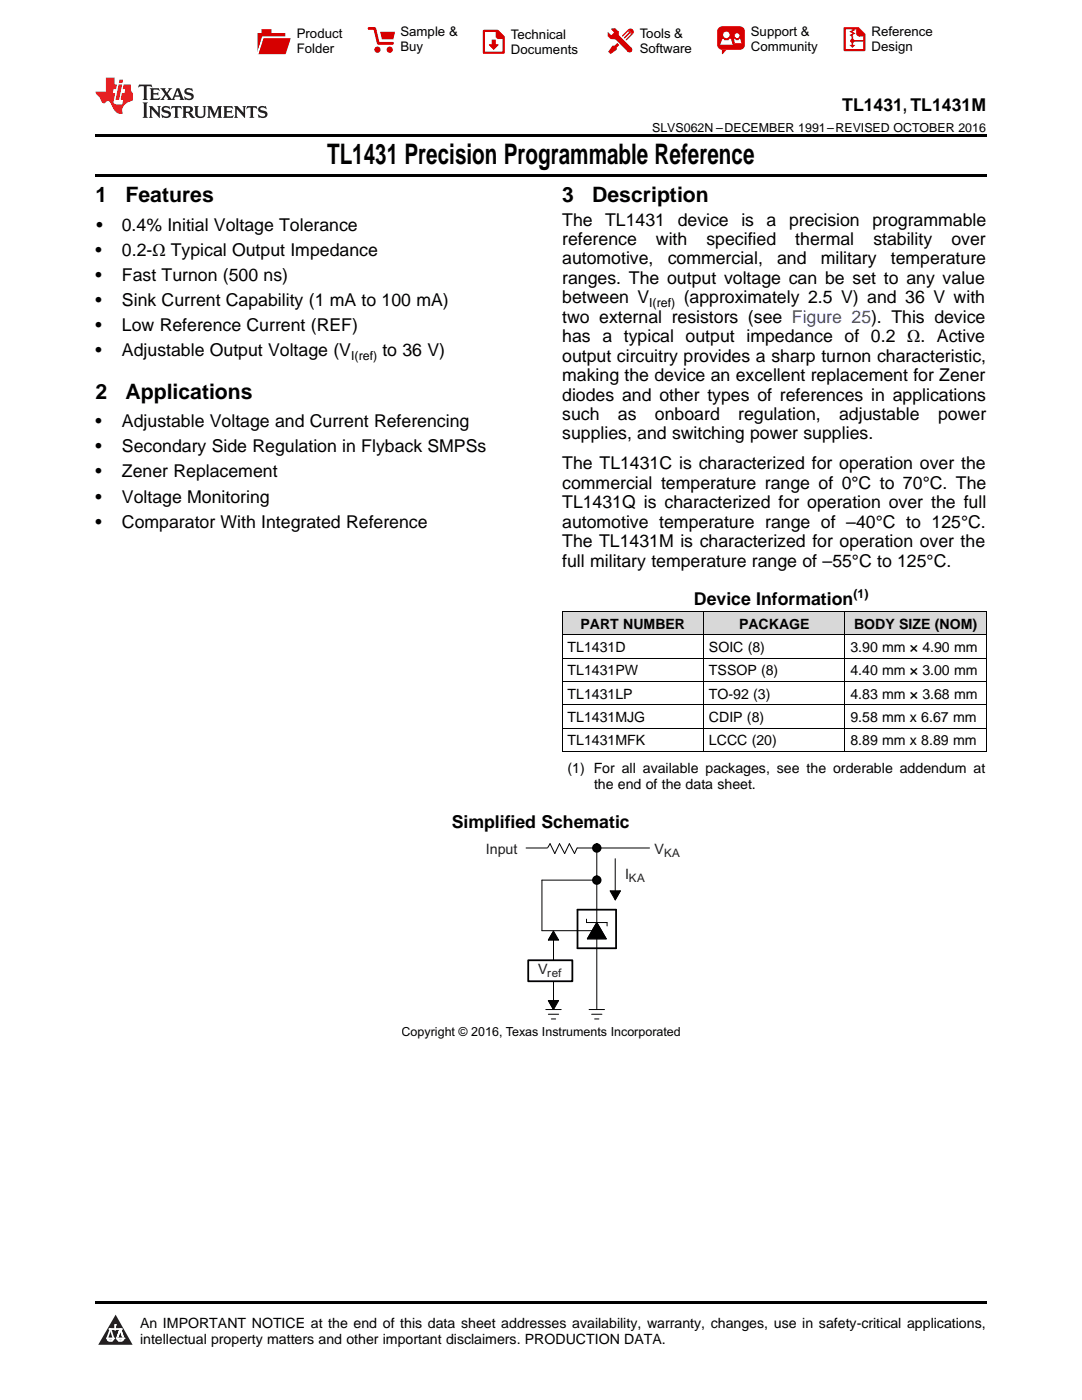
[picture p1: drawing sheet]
<svg xmlns="http://www.w3.org/2000/svg" width="216mm" height="279mm" viewBox="0 0 216 279" stroke-linecap="round" stroke-linejoin="round" font-family="sans-serif">
<defs><g id="words">
<text font-size="5.6" x="65.3" y="32.8">TL1431 Precision Programmable Reference</text>
<g font-size="4.2">
<text x="19" y="40.4">1</text>
<text x="25" y="40.4">Features</text>
<text x="112.2" y="40.4">3</text>
<text x="118.2" y="40.4">Description</text>
<text x="19" y="79.6">2</text>
<text x="25" y="79.6">Applications</text>
</g>
<g font-size="3.5">
<text x="168.1" y="22.2">TL1431, TL1431M</text>
<text x="19.2" y="46.1">•</text>
<text x="24.3" y="46.1">0.4% Initial Voltage Tolerance</text>
<text x="112.2" y="45">The</text>
<text x="120.8" y="45">TL1431</text>
<text x="135.2" y="45">device</text>
<text x="147.9" y="45">is</text>
<text x="153" y="45">a</text>
<text x="157.4" y="45">precision</text>
<text x="174.1" y="45">programmable</text>
<text x="19" y="51.1">•</text>
<text x="24.3" y="51.1">0.2-Ω Typical Output Impedance</text>
<text x="112.2" y="48.9">reference</text>
<text x="112.2" y="52.8">automotive,</text>
<text x="130.9" y="48.9">with</text>
<text x="133.2" y="52.8">commercial,</text>
<text x="141" y="48.9">specified</text>
<text x="155.1" y="52.8">and</text>
<text x="158.7" y="48.9">thermal</text>
<text x="163.8" y="52.8">military</text>
<text x="174.3" y="48.9">stability</text>
<text x="177.8" y="52.8">temperature</text>
<text x="189.8" y="48.9">over</text>
<text x="19" y="56.1">•</text>
<text x="24.3" y="56.1">Fast Turnon (500 ns)</text>
<text x="112.2" y="56.7">ranges. The output voltage can be set to any value</text>
<text x="19" y="61.1">•</text>
<text x="24.3" y="61.1">Sink Current Capability (1 mA to 100 mA)</text>
<text x="112.2" y="60.5">between V</text>
<text x="112.2" y="64.4">two external resistors (see Figure 25). This device</text>
<text x="136.4" y="60.5">(approximately 2.5 V) and 36 V with</text>
<text x="19" y="66.1">•</text>
<text x="19" y="71.1">•</text>
<text x="24.3" y="66.1">Low Reference Current (REF)</text>
<text x="24.3" y="71.1">Adjustable Output Voltage (V</text>
<text x="76.3" y="71.1">to 36 V)</text>
<text x="112.2" y="68.3">has a typical output impedance of 0.2 Ω. Active</text>
<text x="112.2" y="72.2">output circuitry provides a sharp turnon characteristic,</text>
<text x="112.2" y="76.1">making the device an excellent replacement for Zener</text>
<text x="112.2" y="79.9">diodes and other types of references in applications</text>
<text x="112.2" y="83.8">such</text>
<text x="123.3" y="83.8">as</text>
<text x="130.7" y="83.8">onboard</text>
<text x="147.3" y="83.8">regulation,</text>
<text x="167.4" y="83.8">adjustable</text>
<text x="187.2" y="83.8">power</text>
<text x="19" y="85.3">•</text>
<text x="24.3" y="85.3">Adjustable Voltage and Current Referencing</text>
<text x="112.2" y="87.7">supplies, and switching power supplies.</text>
<text x="19" y="90.3">•</text>
<text x="19" y="95.3">•</text>
<text x="24.3" y="90.3">Secondary Side Regulation in Flyback SMPSs</text>
<text x="24.3" y="95.3">Zener Replacement</text>
<text x="112.2" y="93.7">The TL1431C is characterized for operation over the</text>
<text x="19" y="100.3">•</text>
<text x="24.3" y="100.3">Voltage Monitoring</text>
<text x="112.2" y="97.5">commercial temperature range of 0°C to 70°C. The</text>
<text x="112.2" y="101.4">TL1431Q is characterized for operation over the full</text>
<text x="19" y="105.3">•</text>
<text x="24.3" y="105.3">Comparator With Integrated Reference</text>
<text x="112.2" y="105.3">automotive temperature range of –40°C to 125°C.</text>
<text x="112.2" y="109.2">The TL1431M is characterized for operation over the</text>
<text x="112.2" y="113.1">full military temperature range of –55°C to 125°C.</text>
<text x="138.5" y="120.8">Device Information</text>
<text x="90.1" y="165.2">Simplified Schematic</text>
</g>
<g font-size="2.9" fill="#231f20">
<text x="96.9" y="170.4">Input</text>
<text x="130.6" y="170.4">V</text>
<text x="124.7" y="175.5">I</text>
<text x="107.4" y="194.5">V</text>
</g>
<g font-size="2.8">
<text x="115.8" y="125.4">PART NUMBER</text>
<text x="147.5" y="125.4">PACKAGE</text>
<text x="170.4" y="125.4">BODY SIZE (NOM)</text>
<text x="113.2" y="130.1">TL1431D</text>
<text x="141.5" y="130.1">SOIC (8)</text>
<text x="169.7" y="130.1">3.90 mm × 4.90 mm</text>
<text x="113.2" y="134.8">TL1431PW</text>
<text x="141.5" y="134.8">TSSOP (8)</text>
<text x="169.7" y="134.8">4.40 mm × 3.00 mm</text>
<text x="113.2" y="139.4">TL1431LP</text>
<text x="141.5" y="139.4">TO-92 (3)</text>
<text x="169.7" y="139.4">4.83 mm × 3.68 mm</text>
<text x="113.2" y="144.1">TL1431MJG</text>
<text x="113.2" y="148.7">TL1431MFK</text>
<text x="141.5" y="144.1">CDIP (8)</text>
<text x="141.5" y="148.7">LCCC (20)</text>
<text x="169.7" y="144.1">9.58 mm x 6.67 mm</text>
<text x="169.7" y="148.7">8.89 mm x 8.89 mm</text>
<text x="113.2" y="154.2">(1) For all available packages, see the orderable addendum at</text>
<text x="118.5" y="157.4">the end of the data sheet.</text>
<text x="27.9" y="265">An IMPORTANT NOTICE at the end of this data sheet addresses availability, warranty, changes, use in safety-critical applications,</text>
<text x="27.9" y="268.2">intellectual property matters and other important disclaimers. PRODUCTION DATA.</text>
</g>
<g font-size="2.6">
<text x="59.2" y="7.6">Product</text>
<text x="59.2" y="10.6">Folder</text>
<text x="79.9" y="7.3">Sample &amp;</text>
<text x="79.9" y="10.2">Buy</text>
<text x="102" y="7.8">Technical</text>
<text x="102" y="10.8">Documents</text>
<text x="127.6" y="7.6">Tools &amp;</text>
<text x="127.6" y="10.6">Software</text>
<text x="149.8" y="7.2">Support &amp;</text>
<text x="149.8" y="10.2">Community</text>
<text x="173.9" y="7.3">Reference</text>
<text x="173.9" y="10.2">Design</text>
</g>
<g font-size="2.5">
<text x="130.1" y="26.3">SLVS062N –DECEMBER 1991–REVISED OCTOBER 2016</text>
<text x="129.5" y="61.2">I(ref)</text>
<text x="70.1" y="71.8">I(ref)</text>
<text x="170.3" y="119.4">(1)</text>
<text x="80.1" y="206.8">Copyright © 2016, Texas Instruments Incorporated</text>
</g>
<g font-size="2.3" fill="#231f20">
<text x="132.5" y="170.9">KA</text>
<text x="125.5" y="176.1">KA</text>
<text x="109.2" y="195.1">ref</text>
</g>
</g></defs>
<g fill="#d8d8d8">
<path d="M112.2 122.1h28.2v4.6h-28.2z"/>
<path d="M140.4 122.1h28.2v4.6h-28.2z"/>
<path d="M168.6 122.1h28.2v4.6h-28.2z"/>
</g>
<path d="M23.1 262.4l3.4 6h-6.9z" fill="#231f20"/>
<path d="M21.4 267.1h1.2l-.3 .5h-.3a.55 .55 0 0 1-.6-.5z" fill-rule="evenodd" fill="#fff"/>
<path d="M21.4 267.1h1.2l-.3 .5h-.3a.55 .55 0 0 1-.6-.5z" fill="none" stroke="#231f20" stroke-width=".34"/>
<path d="M21.4 267.1l1.2 .1-.3 .4h-.5z" fill="none" stroke="#fff" stroke-width=".34"/>
<path d="M23 265.3h.1" fill="none" stroke="#fff" stroke-width=".34"/>
<path d="M23 264.4v.9z" fill="#fff"/>
<path d="M23 264.4v.9z" fill="none" stroke="#fff" stroke-width=".34"/>
<circle cx="23" cy="264.4" r=".17" fill="#fff"/>
<path d="M21.9 265.2h.1" fill="none" stroke="#fff" stroke-width=".34"/>
<path d="M21.9 265.2h2.3z" fill="#fff"/>
<path d="M21.9 265.2h2.3z" fill="none" stroke="#fff" stroke-width=".34"/>
<circle cx="24.2" cy="265.2" r=".17" fill="#fff"/>
<path d="M23.3 267.1h.1" fill="none" stroke="#fff" stroke-width=".34"/>
<path d="M24 265.2l-.7 1.9z" fill="#fff"/>
<path d="M24 265.2l-.7 1.9z" fill="none" stroke="#fff" stroke-width=".34"/>
<path d="M24 265.2l.7 1.9z" fill="#fff"/>
<path d="M24 265.2l.7 1.9z" fill="none" stroke="#fff" stroke-width=".34"/>
<path d="M24.6 267.1h.1" fill="none" stroke="#fff" stroke-width=".34"/>
<circle cx="21.4" cy="267.1" r=".17" fill="#fff"/>
<path d="M22.1 265.2l-.7 1.9z" fill="#fff"/>
<path d="M22.1 265.2l-.7 1.9z" fill="none" stroke="#fff" stroke-width=".34"/>
<path d="M22.1 265.2l.5 1.9z" fill="#fff"/>
<path d="M22.1 265.2l.5 1.9z" fill="none" stroke="#fff" stroke-width=".34"/>
<circle cx="22.6" cy="267.1" r=".17" fill="#fff"/>
<path d="M23.4 267.1h1.3a.65 .65 0 0 1-.7 .5 .65 .65 0 0 1-.6-.5z" fill-rule="evenodd" fill="#fff"/>
<path d="M23.4 267.1h1.3a.65 .65 0 0 1-.7 .5 .65 .65 0 0 1-.6-.5z" fill="none" stroke="#231f20" stroke-width=".34"/>
<path d="M23.4 267.1h1.3l-.4 .5h-.6z" fill="none" stroke="#fff" stroke-width=".34"/>
<path d="M23.3 267.1h.1" fill="none" stroke="#fff" stroke-width=".34"/>
<circle cx="24.7" cy="267.1" r=".17" fill="#fff"/>
<path d="M19 259.7h177.8v.5h-177.8z" fill="#000"/>
<path d="M110.4 187v13.5" fill="none" stroke="#000" stroke-width=".2"/>
<path d="M105.4 191.6h8.8v4.2h-8.8z" fill-rule="evenodd" fill="#fff"/>
<path d="M105.4 191.6h8.8v4.2h-8.8zM115.2 181.5h7.7v7.7h-7.7z" fill="none" stroke="#000" stroke-width=".36"/>
<g fill="none" stroke="#000" stroke-width=".2">
<path d="M105 169.2h24.6M119.1 169.5v31.8M119.1 175.6h-11v10.1h10.8M109.4 199.7l1 1.8M117 183.4v.7h4.1v.7M119.1 184.1l1.9 3.3h-3.8zM108.9 201.5h3.1M109.4 202.4h2.1M110 203.4h.9M110.4 201.3h.1M117.5 201.5h3.1M118.1 202.4h2"/>
<path d="M118.7 203.4h.8"/>
</g>
<path d="M109.4 199.7h2.1l-1.1 1.8z" fill="#040504"/>
<path d="M109.4 199.7h2.1l-1.1 1.8zM110.4 185.8l-1 1.8" fill="none" stroke="#000" stroke-width=".2"/>
<path d="M110.4 185.8l1.1 1.8h-2.1z" fill="#040504"/>
<path d="M121.7 177.8h2.1l-1 1.8zM122.8 171.4v8.2l1-1.8M110.4 185.8l1.1 1.8h-2.1zM119.1 184.1l1.9 3.3h-3.8z" fill="none" stroke="#000" stroke-width=".2"/>
<path d="M121.7 177.8h2.1l-1 1.8zM119.1 184.1l1.9 3.3h-3.8z" fill="#000"/>
<path d="M109.2 168.4h5.9v1.9h-5.9z" fill-rule="evenodd" fill="#fff"/>
<path d="M109.2 169.2l.6-.8 .9 1.9 .9-1.9 1.1 1.9 .9-1.9 1 1.9 .5-1.1" fill="none" stroke="#000" stroke-width=".2"/>
<circle cx="119.1" cy="169.2" r=".77" fill="#040504"/>
<circle cx="119.1" cy="169.2" r=".77" fill="none" stroke="#000" stroke-width=".34"/>
<circle cx="119.1" cy="175.6" r=".77" fill="#040504"/>
<circle cx="119.1" cy="175.6" r=".77" fill="none" stroke="#000" stroke-width=".34"/>
<path d="M112.2 136h84.6M112.2 131.3h84.6M112.2 126.7h84.6M112.2 122h84.6M112.2 122v28M140.4 122v28M168.6 122v28M196.8 122v28M112.2 149.9h84.6M112.2 145.3h84.6M112.2 140.6h84.6" fill="none" stroke="#000" stroke-width=".2"/>
<path d="M19 34.8h177.8v.5h-177.8zM19 26.8h177.8v.6h-177.8zM112.2 150h.1zM168.5 150h.1zM196.7 150h.1z" fill="#000"/>
<path d="M27.7 16.9l-.1 .6 .6-.3h.5v.2v2.2l-.2 .4h1l-.2-.4v-2.2v-.2h.5l.6 .3-.2-.6zM29.9 17.6l.2 .4v1.6l-.2 .4h1.9l.1-.6a1.09 1.09 0 0 1-1.3 .1v-.6h.6l.4 .2v-.7l-.2 .2h-.8v-.6l.2-.1a1.01 1.01 0 0 1 1 .3l-.1-.6zM32 17.6l.9 1.2-1 1.2h.9l-.2-.3 .5-.7 .5 .7-.3 .3h1.7l-.2-.3 .1-.4h1l.1 .4-.2 .3h1l-.3-.4-.7-2h-.5l-1 2.2-.8-1.1 .9-1.1h-.9l.2 .2-.4 .7-.4-.7 .2-.2zM35.4 18l.4 1h-.8zM37 17.7a.66 .66 0 0 0-.2 .8 .66 .66 0 0 0 .6 .4l.7 .2 .1 .2a.8 .8 0 0 1-.7 .4 .8 .8 0 0 1-.7-.5l.1 .8 .2-.2a.94 .94 0 0 0 1.1 .1 .94 .94 0 0 0 .4-.9 1.48 1.48 0 0 0-1.3-.6v-.4a1.1 1.1 0 0 1 1.2 .2l-.2-.6-.2 .1-.5-.1zM28.5 20.4l.2 .4v2.3l-.2 .4h1l-.2-.4v-2.3l.2-.4zM29.7 21.2l.2 .4v1.5l-.2 .4h.8l-.3-.4 .1-1.3 1.6 1.8v-2l.2-.4h-.7l.2 .2v1.1l-1.2-1.3zM32.5 21.3a.66 .66 0 0 0-.2 .8 .66 .66 0 0 0 .6 .4l.6 .2 .2 .2a.8 .8 0 0 1-.8 .4 .8 .8 0 0 1-.7-.5l.2 .7 .2-.1a.94 .94 0 0 0 1 .1 .94 .94 0 0 0 .5-1 1.47 1.47 0 0 0-1.3-.6l-.1-.3a1.1 1.1 0 0 1 1.3 .2l-.2-.6-.2 .1-.5-.2zM34.3 21.2l-.2 .6a.64 .64 0 0 1 .8-.3v1.6l-.2 .4h1l-.3-.4 .1-1.6a.66 .66 0 0 1 .8 .3l-.2-.6zM36.3 21.2l.3 .4v1.5l-.3 .4h1l-.2-.2v-.7h.5l.1 .1a.8 .8 0 0 0 1.2 .7l-1-1a.62 .62 0 0 0 .6-.5 .62 .62 0 0 0-.6-.7zM37.1 21.5h.1a.48 .48 0 0 1 .6 0 .48 .48 0 0 1 .1 .6l-.2 .1-.6 .1zM38.7 21.2l.2 .2a2.29 2.29 0 0 0 .4 2 1.05 1.05 0 0 0 1.7-.7v-1.3l.2-.2h-.8l.2 .4v1.1a.61 .61 0 0 1-.6 .6 .61 .61 0 0 1-.6-.6v-1.1l.3-.4zM41.3 21.2l.3 .4v1.5l-.3 .4h.8l-.2-.4v-1.4l.8 1.9 .9-1.9v1.4l-.2 .4h.9l-.2-.4v-1.5l.2-.4h-.8l-.7 1.5-.6-1.5zM44.5 21.2l.2 .4v1.5l-.2 .4h1.9l.2-.6a1.1 1.1 0 0 1-1.4 .2v-.7h.6l.4 .2v-.6l-.2 .1-.8 .1v-.6l.2-.1a1.02 1.02 0 0 1 1.1 .2l-.2-.5zM46.7 21.2l.2 .4v1.5l-.2 .4h.8l-.3-.4 .1-1.3 1.6 1.8v-2l.2-.4h-.7l.2 .2v1.1l-1.2-1.3zM49.3 21.2l-.1 .6a.64 .64 0 0 1 .8-.3v1.6l-.3 .4h1l-.2-.4v-1.6a.66 .66 0 0 1 .8 .3l-.1-.6zM51.7 21.3a.66 .66 0 0 0-.2 .7 .66 .66 0 0 0 .7 .5l.6 .2 .1 .2a.8 .8 0 0 1-.7 .4 .8 .8 0 0 1-.7-.5l.1 .7 .2-.1a.94 .94 0 0 0 1.1 .1 .94 .94 0 0 0 .4-1 1.48 1.48 0 0 0-1.2-.6l-.1-.3a1.1 1.1 0 0 1 1.2 .2l-.2-.6-.1 .1-.6-.2z" fill="#231f20"/>
<path d="M21.1 15.5v2.8h-2v.4l.9 .9a.96 .96 0 0 0 1 1 .59 .59 0 0 1 .5-.4 .59 .59 0 0 1 .5 .3l.4 .8a1.61 1.61 0 0 0 2.1 1.3 1.63 1.63 0 0 1 1.1-2.2l.9-.3v-1.5a1.6 1.6 0 0 1-.4-1.7h-1.4l-.2 .9h.5l-.2 .8h-.5l-.2 1v.3h.5l-.2 .9h-.7a.74 .74 0 0 1-1-.6l.3-1.6h-.5l.2-.8h.5l.1-.9h-.4v-1.4zM23.7 16.9l-.7 3h.8l.6-3zM23.8 15.9l-.1 .7h.7l.2-.7z" fill="#ee1d23"/>
<g fill="#d60000">
<path d="M52.2 5.8h2v.8h2.7v4.2h-5.5v-4.2h.8z" fill-rule="evenodd"/>
<path d="M52.5 7.5h5.6l-1.1 3.3h-5.6z" fill-rule="evenodd"/>
</g>
<path d="M52.4 7.4h5.7v.1h-5.6l-1.1 3.3z" fill-rule="evenodd" fill="#fff"/>
<path d="M52.4 7.4h5.7v.1h-5.6l-1.1 3.3z" fill="none" stroke="#fff" stroke-width=".2"/>
<path d="M73.6 5.7h1.2l.7 2.9h2.8" fill="none" stroke="#d60000" stroke-width=".55"/>
<g fill="#d60000">
<path d="M75.9 6.3h2.9l-.3 1.6h-2.3z" fill-rule="evenodd"/>
<circle cx="75.3" cy="9.9" r=".62"/>
<circle cx="77.8" cy="9.9" r=".62"/>
</g>
<path d="M96.6 6.2h2.7l1.2 1.2v3.1h-3.9z" fill="none" stroke="#d60000" stroke-width=".44"/>
<g fill="#d60000">
<path d="M98.1 7.9h.8v1h.6l-1 1.1-.9-1v-.1h.5z" fill-rule="evenodd"/>
<path d="M98.9 6.2h.4l1.2 1.2v.4h-1.2l-.4-.4z" fill-rule="evenodd"/>
<path d="M122 5.7h.8l.6 .6 .1 .7 2.5 2.5-.7 .8-2.4-2.3-1.1-.2-.6-.6v-.8l.8 .6 .4-.4v-.2l-.4-.5z" fill-rule="evenodd"/>
<path d="M122.2 9.1h.5l.5-.5 .4 .4-.5 .5-.1 .4-1.2 .9-.4-.5z" fill-rule="evenodd"/>
<path d="M125.3 5.9a.67 .67 0 0 1 1 0 .67 .67 0 0 1 0 .9z" fill-rule="evenodd"/>
<path d="M125.3 5.9l1 .9-1.2 1.2h-.2v-.2l.9-.9 .1-.2h-.2l-1 1h-.2v-.2l1-1v-.2h-.2l-1 1h-.2v-.2z" fill-rule="evenodd"/>
<circle cx="125.6" cy="9.9" r=".54"/>
</g>
<path d="M123.4 6.3l-.1 .7" fill="none" stroke="#d60000" stroke-width=".2"/>
<g fill="#d60000">
<path d="M143.4 5.5l.7-.2h3.6a.95 .95 0 0 1 .9 .9v2.8a.95 .95 0 0 1-.9 .9h-3.6a.95 .95 0 0 1-1-.9v-2.8z" fill-rule="evenodd"/>
<path d="M144 9.9h1l-.8 .9h-.2z" fill-rule="evenodd"/>
</g>
<g fill="#fff">
<path d="M146.6 8.6h1.3z"/>
<path d="M144.1 7.8h.3l.1 .2h.8l.2-.2h.3l.4 1.1h-2.5z" fill-rule="evenodd"/>
<path d="M146.5 7.8h.2l.2 .2h.5l.1-.2h.2l.2 .8h-1.3z" fill-rule="evenodd"/>
<circle cx="144.9" cy="6.9" r=".65"/>
<circle cx="147.1" cy="7.1" r=".48"/>
</g>
<path d="M168.5 5.6h2.7l1.3 1.3v3.1h-4z" fill="none" stroke="#d60000" stroke-width=".44"/>
<path d="M170.1 7.3v1.8M170.1 8.1h2.3" fill="none" stroke="#d60000" stroke-width=".3"/>
<g fill="#d60000">
<path d="M170.9 5.6h.3l1.3 1.3v.4h-1.1l-.5-.6z" fill-rule="evenodd"/>
<circle cx="170.1" cy="8.1" r=".42"/>
<circle cx="171.4" cy="6.7" r=".55"/>
</g>
<g fill="#d60000">
<path d="M169.5 9h1.2l-.6 .5z"/>
<path d="M169.8 5.8h.6l.3 .2-.6 .3 .6 .4-.7 .3 .2 .3h-.2l-.5-.3 .6-.3-.6-.4 .6-.3z"/>
</g>
<use href="#words"/>
</svg>
